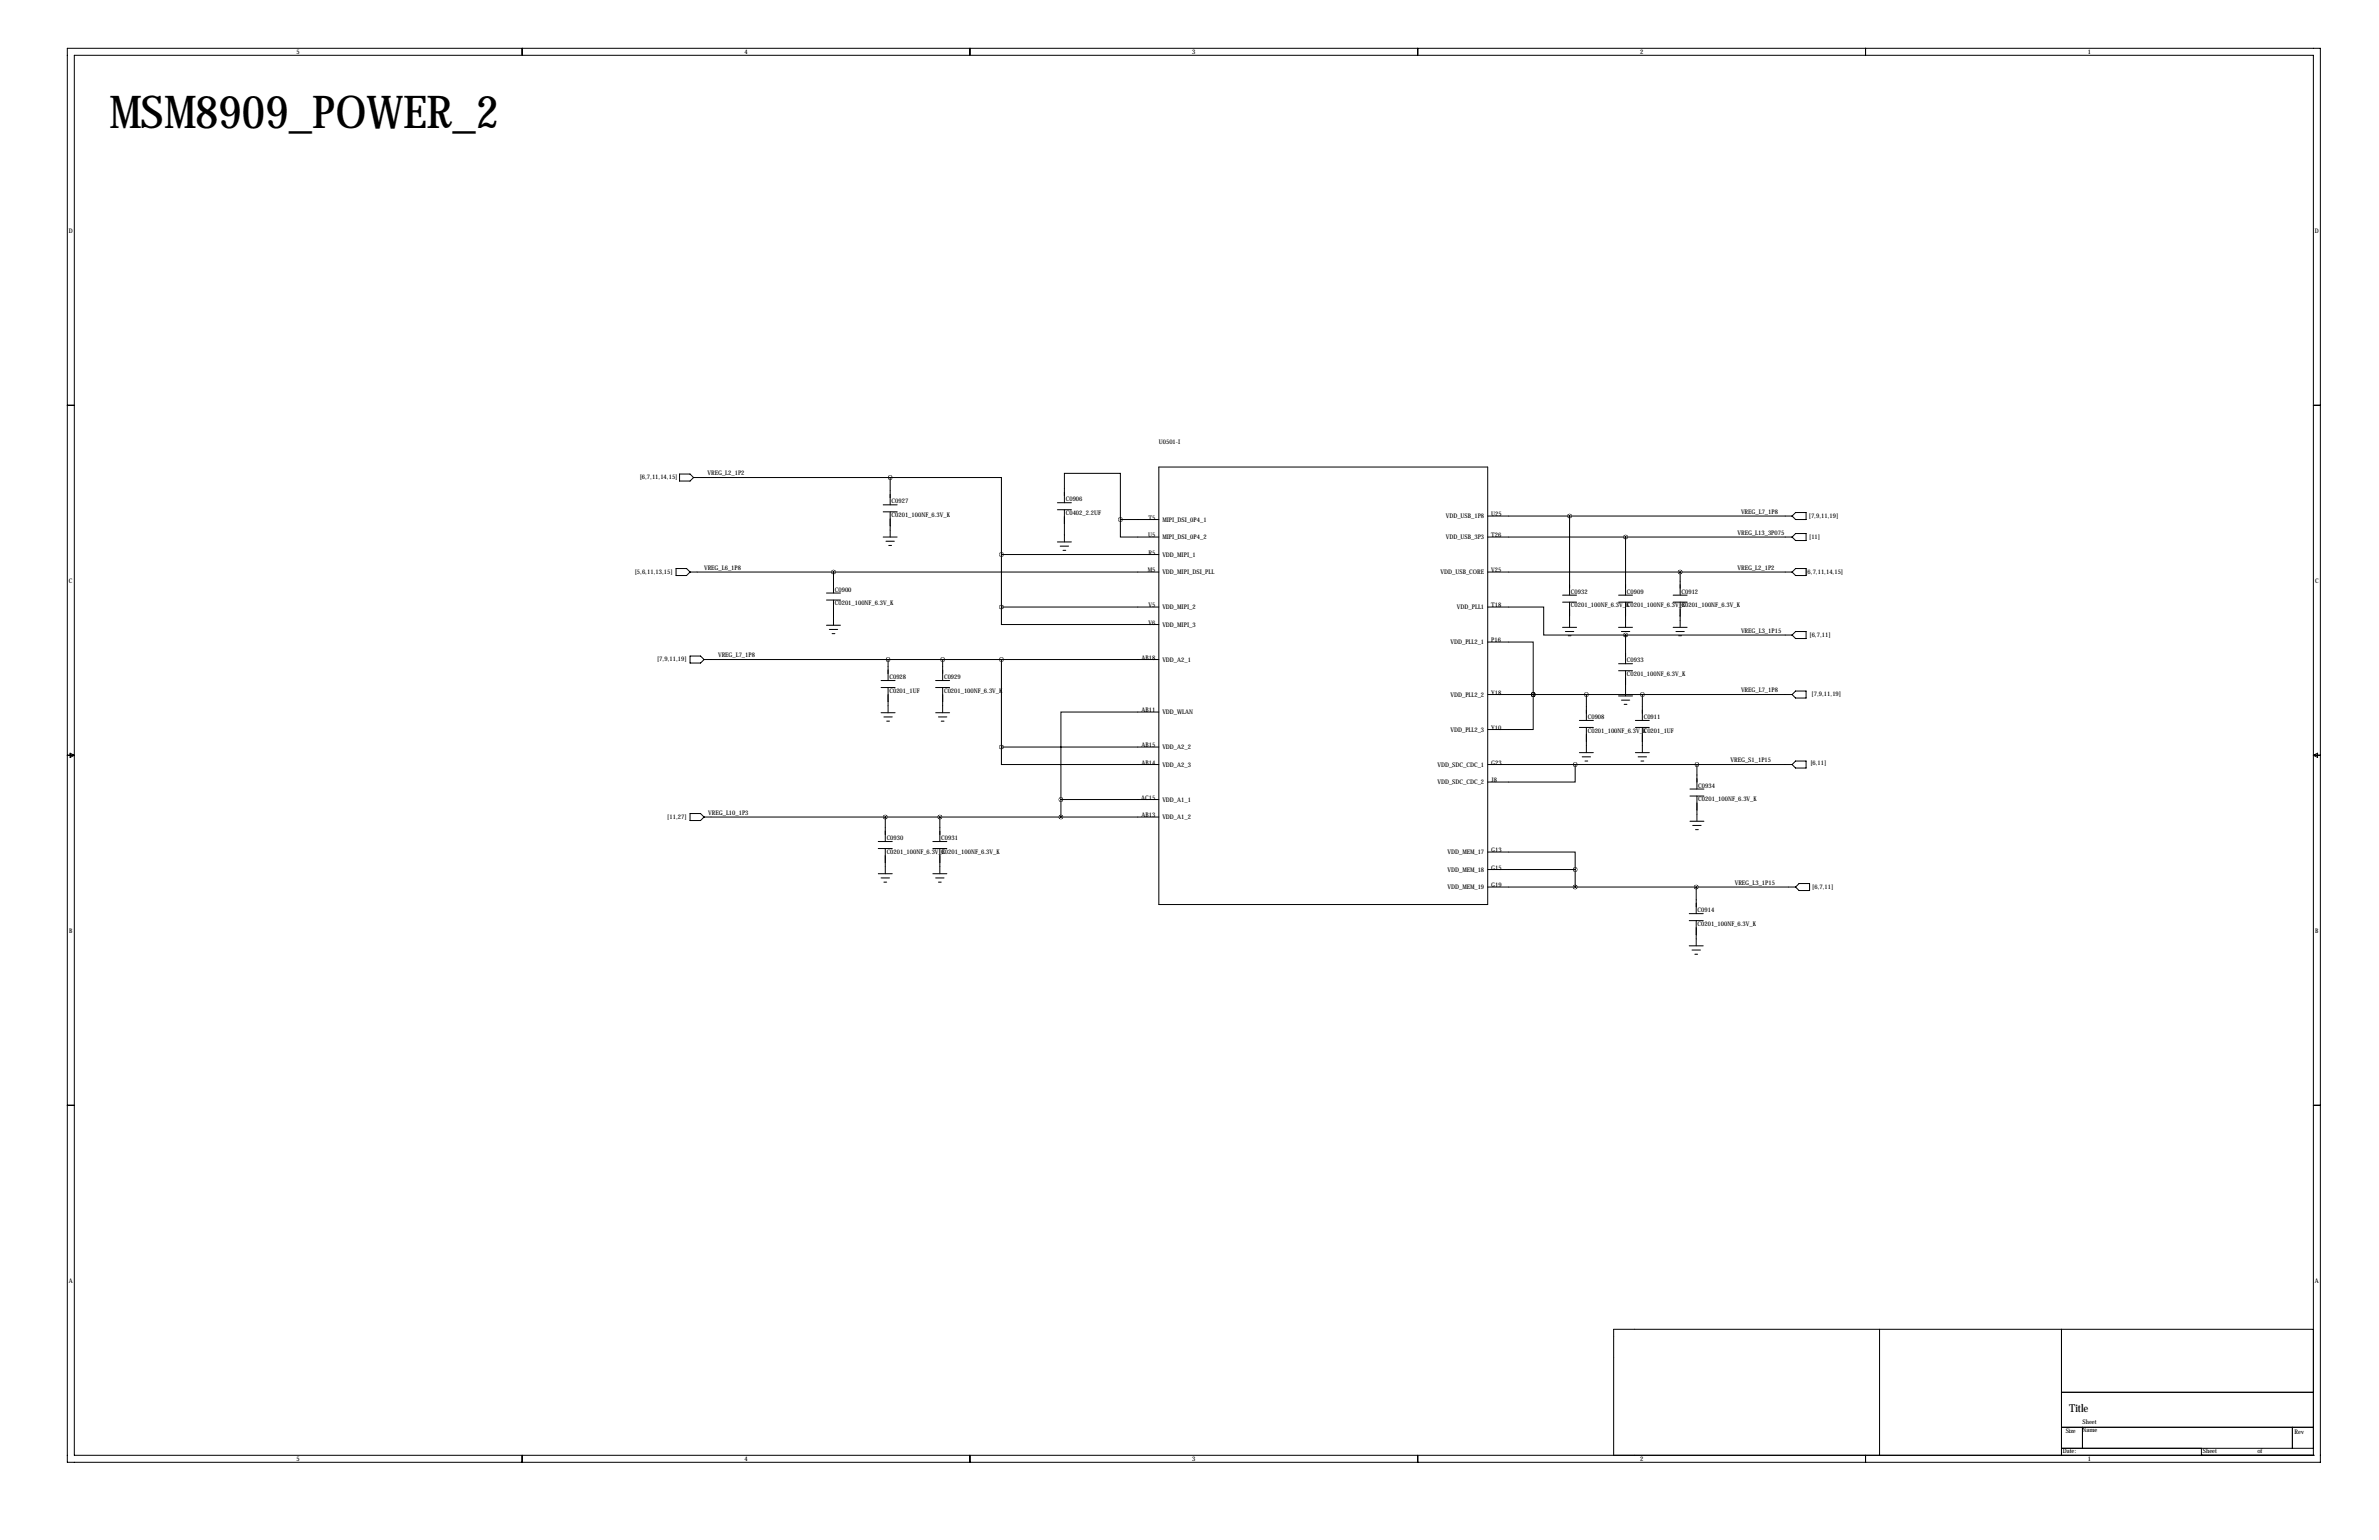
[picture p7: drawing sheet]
<svg xmlns="http://www.w3.org/2000/svg" width="864mm" height="559mm" viewBox="0 0 864 559" stroke-linecap="round" stroke-linejoin="round" font-family="sans-serif">
<defs><g id="words">
<text font-size="16.5" x="39.7" y="46.4">MSM8909_POWER_2</text>
<text font-size="4" x="751.1" y="512.3">Title</text>
<g font-size="2.3">
<text x="107.7" y="19.6">5</text>
<text x="270.2" y="19.6">4</text>
<text x="432.8" y="19.6">3</text>
<text x="595.3" y="19.6">2</text>
<text x="757.9" y="19.6">1</text>
<text x="25" y="84.4">D</text>
<text x="840.3" y="84.4">D</text>
<text x="420.7" y="161.1">U0501-I</text>
<text x="232.2" y="173.9">[6,7,11,14,15]</text>
<text x="256.8" y="172.5">VREG_L2_1P2</text>
<text x="323.6" y="182.7">C0927</text>
<text x="386.9" y="181.9">C0906</text>
<text x="323.6" y="187.6">C0201_100NF_6.3V_K</text>
<text x="386.9" y="186.8">C0402_2.2UF</text>
<text x="416.9" y="188.5">T5</text>
<text x="421.9" y="189.3">MIPI_DSI_0P4_1</text>
<text x="524.8" y="188.1">VDD_USB_1P8</text>
<text x="541.3" y="187.2">U25</text>
<text x="632" y="186.5">VREG_L7_1P8</text>
<text x="656.6" y="187.8">[7,9,11,19]</text>
<text x="416.8" y="194.9">U5</text>
<text x="421.9" y="195.7">MIPI_DSI_0P4_2</text>
<text x="524.8" y="195.7">VDD_USB_3P3</text>
<text x="541.3" y="194.9">T26</text>
<text x="630.7" y="194.1">VREG_L13_3P075</text>
<text x="656.7" y="195.5">[11]</text>
<text x="416.9" y="201.2">R5</text>
<text x="421.9" y="202">VDD_MIPI_1</text>
<text x="230.4" y="208.2">[5,6,11,13,15]</text>
<text x="255.6" y="206.8">VREG_L6_1P8</text>
<text x="416.6" y="207.6">M5</text>
<text x="421.9" y="208.4">VDD_MIPI_DSI_PLL</text>
<text x="523" y="208.4">VDD_USB_CORE</text>
<text x="541.3" y="207.6">V25</text>
<text x="630.7" y="206.8">VREG_L2_1P2</text>
<text x="655.4" y="208.2">[6,7,11,14,15]</text>
<text x="25" y="211.4">C</text>
<text x="303.1" y="214.7">C0900</text>
<text x="570.3" y="215.4">C0932</text>
<text x="590.6" y="215.4">C0909</text>
<text x="610.4" y="215.4">C0912</text>
<text x="840.4" y="211.4">C</text>
<text x="303.1" y="219.6">C0201_100NF_6.3V_K</text>
<text x="416.9" y="220.3">V5</text>
<text x="421.9" y="221.1">VDD_MIPI_2</text>
<text x="528.9" y="221.1">VDD_PLL1</text>
<text x="541.3" y="220.3">T18</text>
<text x="570.3" y="220.4">C0201_100NF_6.3V_K</text>
<text x="590.6" y="220.4">C0201_100NF_6.3V_K</text>
<text x="610.4" y="220.4">C0201_100NF_6.3V_K</text>
<text x="416.9" y="226.6">V6</text>
<text x="421.9" y="227.4">VDD_MIPI_3</text>
<text x="526.5" y="233.8">VDD_PLL2_1</text>
<text x="541.3" y="233">P16</text>
<text x="632" y="229.7">VREG_L3_1P15</text>
<text x="656.9" y="231">[6,7,11]</text>
<text x="238.6" y="239.9">[7,9,11,19]</text>
<text x="260.7" y="238.6">VREG_L7_1P8</text>
<text x="414.4" y="239.3">AB18</text>
<text x="421.9" y="240.1">VDD_A2_1</text>
<text x="590.6" y="240.3">C0933</text>
<text x="590.6" y="245.2">C0201_100NF_6.3V_K</text>
<text x="322.9" y="246.4">C0928</text>
<text x="322.9" y="251.3">C0201_1UF</text>
<text x="342.7" y="246.4">C0929</text>
<text x="342.7" y="251.3">C0201_100NF_6.3V_K</text>
<text x="632" y="251.3">VREG_L7_1P8</text>
<text x="526.5" y="252.8">VDD_PLL2_2</text>
<text x="541.3" y="252">Y18</text>
<text x="657.7" y="252.6">[7,9,11,19]</text>
<text x="414.4" y="258.4">AB11</text>
<text x="421.9" y="259.2">VDD_WLAN</text>
<text x="576.4" y="260.9">C0908</text>
<text x="596.7" y="260.9">C0911</text>
<text x="526.5" y="265.5">VDD_PLL2_3</text>
<text x="541.3" y="264.7">Y10</text>
<text x="576.4" y="265.8">C0201_100NF_6.3V_K</text>
<text x="596.7" y="265.8">C0201_1UF</text>
<text x="414.4" y="271.1">AB15</text>
<text x="421.9" y="271.9">VDD_A2_2</text>
<text x="414.4" y="277.4">AB14</text>
<text x="421.9" y="278.2">VDD_A2_3</text>
<text x="521.8" y="278.2">VDD_SDC_CDC_1</text>
<text x="541.3" y="277.4">G23</text>
<text x="628.2" y="276.7">VREG_S1_1P15</text>
<text x="657.2" y="277.8">[6,11]</text>
<text x="521.8" y="284.6">VDD_SDC_CDC_2</text>
<text x="541.3" y="283.8">J8</text>
<text x="616.5" y="285.8">C0934</text>
<text x="414.3" y="290.1">AC15</text>
<text x="421.9" y="290.9">VDD_A1_1</text>
<text x="616.5" y="290.7">C0201_100NF_6.3V_K</text>
<text x="242.2" y="297.1">[11,27]</text>
<text x="257.1" y="295.7">VREG_L10_1P3</text>
<text x="414.4" y="296.5">AB13</text>
<text x="421.9" y="297.3">VDD_A1_2</text>
<text x="321.9" y="304.9">C0930</text>
<text x="341.7" y="304.9">C0931</text>
<text x="321.9" y="309.8">C0201_100NF_6.3V_K</text>
<text x="341.7" y="309.8">C0201_100NF_6.3V_K</text>
<text x="525.5" y="310">VDD_MEM_17</text>
<text x="541.3" y="309.2">G13</text>
<text x="525.5" y="316.3">VDD_MEM_18</text>
<text x="541.3" y="315.5">G15</text>
<text x="525.5" y="322.7">VDD_MEM_19</text>
<text x="541.3" y="321.9">G19</text>
<text x="629.7" y="321.1">VREG_L3_1P15</text>
<text x="657.9" y="322.5">[6,7,11]</text>
<text x="616.3" y="331">C0914</text>
<text x="616.3" y="335.9">C0201_100NF_6.3V_K</text>
<text x="25.1" y="338.4">B</text>
<text x="840.5" y="338.4">B</text>
<text x="25" y="465.4">A</text>
<text x="840.3" y="465.4">A</text>
<text x="749.9" y="519.9">Size</text>
<text x="756" y="516.8">Sheet</text>
<text x="756" y="519.7">Name</text>
<text x="832.9" y="520.2">Rev</text>
<text x="748.8" y="527.3">Date:</text>
<text x="799.6" y="527.3">Sheet</text>
<text x="819.5" y="527.3">of</text>
<text x="107.7" y="530.1">5</text>
<text x="270.2" y="530.1">4</text>
<text x="432.8" y="530.1">3</text>
<text x="595.3" y="530.1">2</text>
<text x="757.9" y="530.1">1</text>
</g>
</g></defs>
<g fill="none" stroke="#000" stroke-width=".36">
<path d="M24.4 17.5h817.9v513.1h-817.9zM189.5 17.5v2.6M352.1 17.5v2.6M514.7 17.5v2.6M677.2 17.5v2.6M27 20.1h812.8v508h-812.8zM24.4 147.1h2.6M839.8 147.1h2.5M246.7 172h3.8l1.3 1.3-1.3 1.2h-3.8zM251.8 173.3h71.3M323.1 173.3h40.4v27.9M323.1 173.3v9.9"/>
<path d="M420.7 169.5h119.4v158.7h-119.4zM320.6 194.9h5.1M320.6 183.2h5.1M320.6 185.7h5.1M321.6 196.4h3.1M322.6 197.9h1M323.1 185.7v9.2M383.8 182.4h5.1M383.8 185h5.1M383.8 196.6h5.1M384.9 198.2h3M385.9 199.7h1"/>
<path d="M386.4 182.4v-10.6h20.3v16.7M386.4 185v11.6M406.7 188.5v6.4h14M406.7 188.5h14M540.1 194.9h110.4M540.1 187.2h110.4M569.8 187.2v28.8M590.1 194.9v21.1M650.5 194.9l1.3-1.3h3.8v2.5h-3.8zM651.8 186h3.8v2.5h-3.8l-1.3-1.3zM245.4 206.3h3.8l1.3 1.3-1.3 1.2h-3.8zM250.5 207.6h170.2"/>
<path d="M300 215.2h5.1M300 217.7h5.1M302.6 207.6v7.6M302.6 217.7v9.2M363.5 201.2h57.2M363.5 201.2v19.1M540.1 207.6h110.4M567.2 216h5.1M567.2 218.5h5.1M569.8 218.5v9.1M587.6 216h5M587.6 218.5h5"/>
<path d="M590.1 218.5v9.1M607.4 216h5M607.4 218.5h5M609.9 207.6v8.4M609.9 218.5v9.1M650.5 207.6l1.3-1.3h3.8v2.5h-3.8zM250.5 238h3.8l1.3 1.3-1.3 1.3h-3.8zM255.6 239.3h165.1M300 226.9h5.1M301 228.4h3.1M302.1 229.9h1M322.4 239.3v7.6"/>
<path d="M342.2 239.3v7.6M363.5 220.3v6.3h57.2M363.5 220.3h57.2M363.5 239.3v31.8M540.1 233h16.5v19M540.1 220.3h20.3v10.1h29.7M567.2 227.6h5.1M568.2 229.2h3.1M569.3 230.7h1M587.6 227.6h5M588.6 229.2h3M589.6 230.7h1"/>
<path d="M590.1 230.4v10.4M590.1 230.4h60.4M607.4 227.6h5M608.4 229.2h3M609.4 230.7h1M651.8 229.2h3.8v2.5h-3.8l-1.3-1.3zM319.8 246.9h5.1M319.8 249.5h5.1M319.8 258.6h5.1M322.4 249.5v9.1M339.6 246.9h5.1M339.6 249.5h5.1"/>
<path d="M339.6 258.6h5.1M342.2 249.5v9.1M420.7 258.4h-35.6v31.7M540.1 252h110.4M556.6 252v12.7h-16.5M556.6 252h.1M575.9 252v9.4M587.6 240.8h5M587.6 243.4h5M587.6 252.5h5M588.6 254.1h3M589.6 255.6h1"/>
<path d="M590.1 243.4v9.1M596.2 252v9.4M650.5 252l1.3-1.3h3.8v2.6h-3.8zM24.4 274.1h2.6M25.5 273.3l1.5 .8-1.5 .7zM320.9 260.1h3M321.9 261.7h1M340.7 260.1h3M341.7 261.7h1M363.5 271.1v6.3h57.2M363.5 271.1h57.2M540.1 277.4h110.4"/>
<path d="M571.8 277.4v6.4h-31.7M573.3 261.4h5.1M573.3 264h5.1M573.3 273.1h5.1M574.3 274.6h3.1M575.4 276.1h1M575.9 264v9.1M593.6 261.4h5.1M593.6 264h5.1M593.6 273.1h5.1M594.7 274.6h3M595.7 276.1h1"/>
<path d="M596.2 264v9.1M616 277.4v8.9M651.8 276.1h3.8v2.6h-3.8l-1.3-1.3zM839.8 274.1h2.5M839.8 274.1l1.5-.8v1.5zM250.5 295.2h3.8l1.3 1.3-1.3 1.2h-3.8zM255.6 296.5h165.1M321.4 296.5v8.9M341.2 296.5v8.9M385.1 290.1h35.6M385.1 290.1v6.4M613.5 286.3h5"/>
<path d="M613.5 288.8h5M613.5 298h5M614.5 299.5h3M616 288.8v9.2M318.8 305.4h5.1M318.8 307.9h5.1M318.8 317h5.1M319.8 318.6h3.1M321.4 307.9v9.1M338.6 305.4h5.1M338.6 307.9h5.1M338.6 317h5.1"/>
<path d="M339.6 318.6h3.1M341.2 307.9v9.1M540.1 309.2h31.7v6.3M540.1 315.5h31.7M571.8 315.5v6.4M615.5 301h1M320.9 320.1h1M340.7 320.1h1M540.1 321.9h111.7M613.2 331.5h5.1M613.2 334.1h5.1M615.7 321.9v9.6"/>
<path d="M615.7 334.1v9.1M651.8 321.9l1.3-1.3h3.8v2.5h-3.8zM613.2 343.2h5.1M614.2 344.7h3.1M615.2 346.3h1.1M24.4 401.1h2.6M839.8 401.1h2.5M682.3 482.3v45.8M748.3 482.3v45.8M839.8 482.3h-254v45.8M748.3 505.2h91.5M748.3 517.9h91.5"/>
<path d="M756 517.9v7.6M832.2 517.9v7.6M189.5 528.1v2.5M352.1 528.1v2.5M514.7 528.1v2.5M677.2 528.1v2.5M748.3 525.5h91.5M799.1 528.1h.1M799.1 525.5v2.6M839.8 528.1h.1"/>
</g>
<path d="M571.7 315.5a.1 .1 0 0 0 .2 0 .1 .1 0 0 0-.2 0zM571.7 321.9a.1 .1 0 0 0 .2 0 .1 .1 0 0 0-.2 0zM571.7 277.4a.1 .1 0 0 0 .2 0 .1 .1 0 0 0-.2 0zM385.1 290.1a.05 .05 0 0 0 .1 0 .05 .05 0 0 0-.1 0zM385.1 296.5a.05 .05 0 0 0 .1 0 .05 .05 0 0 0-.1 0zM556.5 252a.05 .05 0 0 0 .1 0 .05 .05 0 0 0-.1 0zM363.5 220.3a.05 .05 0 0 0 .1 0 .05 .05 0 0 0-.1 0zM363.5 201.2a.05 .05 0 0 0 .1 0 .05 .05 0 0 0-.1 0zM363.5 239.3a.05 .05 0 0 0 .1 0 .05 .05 0 0 0-.1 0zM363.5 271.1a.05 .05 0 0 0 .1 0 .05 .05 0 0 0-.1 0zM556.5 252a.05 .05 0 0 0 .1 0 .05 .05 0 0 0-.1 0zM323.1 173.3a.05 .05 0 0 0 .1 0 .05 .05 0 0 0-.1 0zM302.5 207.6a.06 .06 0 0 0 .1 0 .06 .06 0 0 0-.1 0zM322.3 239.3a.05 .05 0 0 0 .1 0 .05 .05 0 0 0-.1 0zM342.1 239.3a.05 .05 0 0 0 .1 0 .05 .05 0 0 0-.1 0zM321.3 296.5a.05 .05 0 0 0 .1 0 .05 .05 0 0 0-.1 0zM341.1 296.5a.05 .05 0 0 0 .1 0 .05 .05 0 0 0-.1 0zM406.6 188.5a.1 .1 0 0 0 .2 0 .1 .1 0 0 0-.2 0zM569.7 187.2a.06 .06 0 0 0 .1 0 .06 .06 0 0 0-.1 0zM590 194.9a.05 .05 0 0 0 .1 0 .05 .05 0 0 0-.1 0zM609.8 207.6a.1 .1 0 0 0 .2 0 .1 .1 0 0 0-.2 0zM590 230.4a.05 .05 0 0 0 .1 0 .05 .05 0 0 0-.1 0zM575.8 252a.05 .05 0 0 0 .1 0 .05 .05 0 0 0-.1 0zM596.1 252a.05 .05 0 0 0 .1 0 .05 .05 0 0 0-.1 0zM615.9 277.4a.1 .1 0 0 0 .2 0 .1 .1 0 0 0-.2 0zM615.7 321.9a.05 .05 0 0 0 .1 0 .05 .05 0 0 0-.1 0z" fill="#000" stroke="#000" stroke-width="1.5"/>
<use href="#words"/>
</svg>
